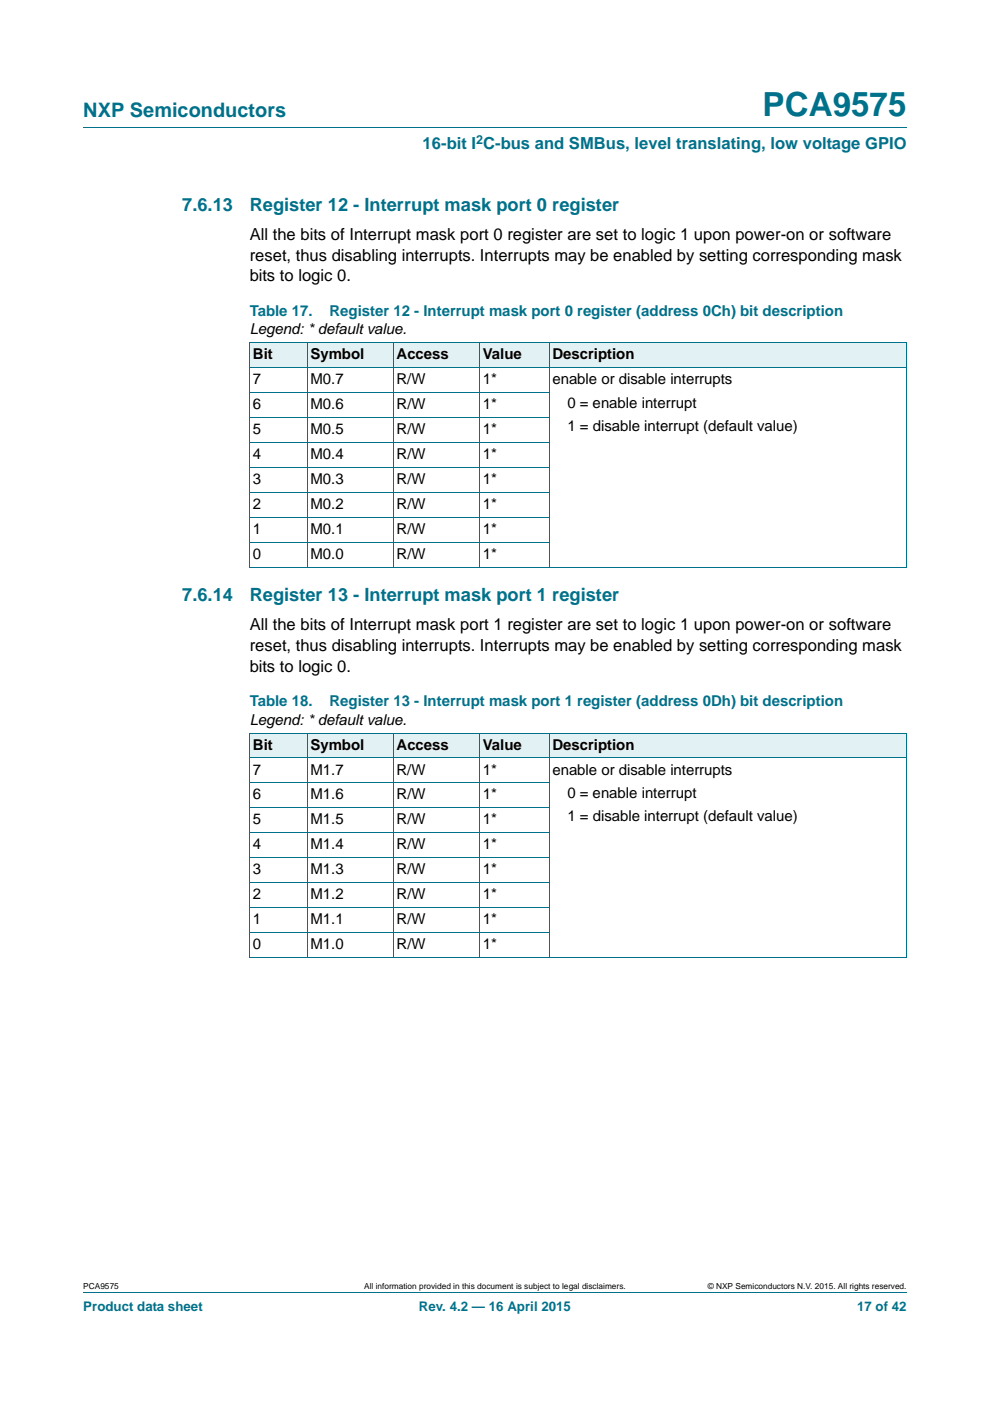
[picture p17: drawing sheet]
<svg xmlns="http://www.w3.org/2000/svg" width="210mm" height="297mm" viewBox="0 0 210 297" stroke-linecap="round" stroke-linejoin="round" font-family="sans-serif">
<defs><g id="words">
<text font-size="7" fill="#00718a" x="161.7" y="24.6">PCA9575</text>
<text font-size="4.2" fill="#00718a" x="17.7" y="24.9">NXP Semiconductors</text>
<g font-size="3.9" fill="#00718a">
<text x="38.7" y="44.7">7.6.13</text>
<text x="53" y="44.7">Register 12 - Interrupt mask port 0 register</text>
<text x="38.7" y="127.5">7.6.14</text>
<text x="53" y="127.5">Register 13 - Interrupt mask port 1 register</text>
</g>
<text font-size="3.5" fill="#00718a" x="89.6" y="31.6">16-bit I C-bus and SMBus, level translating, low voltage GPIO</text>
<g font-size="3.5">
<text x="53" y="50.8">All the bits of Interrupt mask port 0 register are set to logic 1 upon power-on or software</text>
<text x="53" y="55.3">reset, thus disabling interrupts. Interrupts may be enabled by setting corresponding mask</text>
<text x="53" y="59.7">bits to logic 0.</text>
<text x="53" y="133.6">All the bits of Interrupt mask port 1 register are set to logic 1 upon power-on or software</text>
<text x="53" y="138">reset, thus disabling interrupts. Interrupts may be enabled by setting corresponding mask</text>
<text x="53" y="142.4">bits to logic 0.</text>
</g>
<g font-size="3.2" fill="#00718a">
<text x="53" y="67">Table 17.</text>
<text x="69.9" y="67">Register 12 - Interrupt mask port 0 register (address 0Ch) bit description</text>
<text x="53" y="149.8">Table 18.</text>
<text x="69.9" y="149.8">Register 13 - Interrupt mask port 1 register (address 0Dh) bit description</text>
</g>
<g font-size="3.2">
<text x="53" y="70.9">Legend: * default value.</text>
<text x="53.7" y="76.2">Bit</text>
<text x="65.8" y="76.2">Symbol</text>
<text x="84.1" y="76.2">Access</text>
<text x="102.4" y="76.2">Value</text>
<text x="117.2" y="76.2">Description</text>
<text x="53.7" y="81.5">7</text>
<text x="65.8" y="81.5">M0.7</text>
<text x="84.1" y="81.5">R/W</text>
<text x="102.4" y="81.5">1*</text>
<text x="117.2" y="81.5">enable or disable interrupts</text>
<text x="53.7" y="86.8">6</text>
<text x="65.8" y="86.8">M0.6</text>
<text x="84.1" y="86.8">R/W</text>
<text x="102.4" y="86.8">1*</text>
<text x="120.3" y="86.4">0 = enable interrupt</text>
<text x="53.7" y="92.1">5</text>
<text x="65.8" y="92.1">M0.5</text>
<text x="84.1" y="92.1">R/W</text>
<text x="102.4" y="92.1">1*</text>
<text x="120.3" y="91.4">1 = disable interrupt (default value)</text>
<text x="53.7" y="97.4">4</text>
<text x="65.8" y="97.4">M0.4</text>
<text x="84.1" y="97.4">R/W</text>
<text x="102.4" y="97.4">1*</text>
<text x="53.7" y="102.7">3</text>
<text x="53.7" y="108">2</text>
<text x="65.8" y="102.7">M0.3</text>
<text x="65.8" y="108">M0.2</text>
<text x="84.1" y="102.7">R/W</text>
<text x="84.1" y="108">R/W</text>
<text x="102.4" y="102.7">1*</text>
<text x="102.4" y="108">1*</text>
<text x="53.7" y="113.2">1</text>
<text x="65.8" y="113.2">M0.1</text>
<text x="84.1" y="113.2">R/W</text>
<text x="102.4" y="113.2">1*</text>
<text x="53.7" y="118.5">0</text>
<text x="65.8" y="118.5">M0.0</text>
<text x="84.1" y="118.5">R/W</text>
<text x="102.4" y="118.5">1*</text>
<text x="53" y="153.6">Legend: * default value.</text>
<text x="53.7" y="158.9">Bit</text>
<text x="65.8" y="158.9">Symbol</text>
<text x="84.1" y="158.9">Access</text>
<text x="102.4" y="158.9">Value</text>
<text x="117.2" y="158.9">Description</text>
<text x="53.7" y="164.2">7</text>
<text x="65.8" y="164.2">M1.7</text>
<text x="84.1" y="164.2">R/W</text>
<text x="102.4" y="164.2">1*</text>
<text x="117.2" y="164.2">enable or disable interrupts</text>
<text x="53.7" y="169.5">6</text>
<text x="65.8" y="169.5">M1.6</text>
<text x="84.1" y="169.5">R/W</text>
<text x="102.4" y="169.5">1*</text>
<text x="120.3" y="169.2">0 = enable interrupt</text>
<text x="53.7" y="174.8">5</text>
<text x="65.8" y="174.8">M1.5</text>
<text x="84.1" y="174.8">R/W</text>
<text x="102.4" y="174.8">1*</text>
<text x="120.3" y="174.1">1 = disable interrupt (default value)</text>
<text x="53.7" y="180.1">4</text>
<text x="53.7" y="185.4">3</text>
<text x="65.8" y="180.1">M1.4</text>
<text x="65.8" y="185.4">M1.3</text>
<text x="84.1" y="180.1">R/W</text>
<text x="84.1" y="185.4">R/W</text>
<text x="102.4" y="180.1">1*</text>
<text x="102.4" y="185.4">1*</text>
<text x="53.7" y="190.7">2</text>
<text x="65.8" y="190.7">M1.2</text>
<text x="84.1" y="190.7">R/W</text>
<text x="102.4" y="190.7">1*</text>
<text x="53.7" y="196">1</text>
<text x="65.8" y="196">M1.1</text>
<text x="84.1" y="196">R/W</text>
<text x="102.4" y="196">1*</text>
<text x="53.7" y="201.3">0</text>
<text x="65.8" y="201.3">M1.0</text>
<text x="84.1" y="201.3">R/W</text>
<text x="102.4" y="201.3">1*</text>
</g>
<g font-size="2.8" fill="#00718a">
<text x="17.7" y="277.9">Product data sheet</text>
<text x="88.9" y="277.9">Rev. 4.2 — 16 April 2015</text>
<text x="181.8" y="277.9">17 of 42</text>
</g>
<text font-size="2.6" fill="#00718a" x="101" y="30.5">2</text>
<g font-size="1.8">
<text x="17.7" y="273.3">PCA9575</text>
<text x="77.3" y="273.3">All information provided in this document is subject to legal disclaimers.</text>
<text x="150.1" y="273.3">© NXP Semiconductors N.V. 2015. All rights reserved.</text>
</g>
</g></defs>
<path d="M17.7 27h174.6M17.7 273.9h174.6" fill="none" stroke="#00718a" stroke-width=".21"/>
<g fill="#e2f1f4">
<path d="M53 72.7h12.1v5.3h-12.1z"/>
<path d="M65.1 72.7h18.3v5.3h-18.3z"/>
<path d="M83.4 72.7h18.3v5.3h-18.3z"/>
<path d="M101.7 72.7h14.8v5.3h-14.8z"/>
<path d="M116.5 72.7h75.8v5.3h-75.8z"/>
</g>
<g fill="none" stroke="#00718a" stroke-width=".21">
<path d="M52.9 72.7h139.4v47.5M52.9 78h139.4M53 72.7v47.5M65.1 72.6v47.7M83.4 72.6v47.7M101.7 72.6v47.7M116.5 72.6v47.7M52.9 83.3h63.6M52.9 88.6h63.6M52.9 93.8h63.6M52.9 99.1h63.6M52.9 104.4h63.6"/>
<path d="M52.9 109.7h63.6M52.9 115h63.6M52.9 120.3h139.4"/>
</g>
<g fill="#e2f1f4">
<path d="M53 155.4h12.1v5.3h-12.1z"/>
<path d="M65.1 155.4h18.3v5.3h-18.3z"/>
<path d="M83.4 155.4h18.3v5.3h-18.3z"/>
<path d="M101.7 155.4h14.8v5.3h-14.8z"/>
<path d="M116.5 155.4h75.8v5.3h-75.8z"/>
</g>
<g fill="none" stroke="#00718a" stroke-width=".21">
<path d="M52.9 155.4h139.4v47.6M53 155.4v47.6M65.1 155.4v47.7M83.4 155.4v47.7M101.7 155.4v47.7M116.5 155.4v47.7M52.9 160.7h139.4M52.9 166h63.6M52.9 171.3h63.6M52.9 176.6h63.6M52.9 181.9h63.6M52.9 187.2h63.6"/>
<path d="M52.9 192.5h63.6M52.9 197.7h63.6M52.9 203h139.4"/>
</g>
<use href="#words"/>
</svg>
